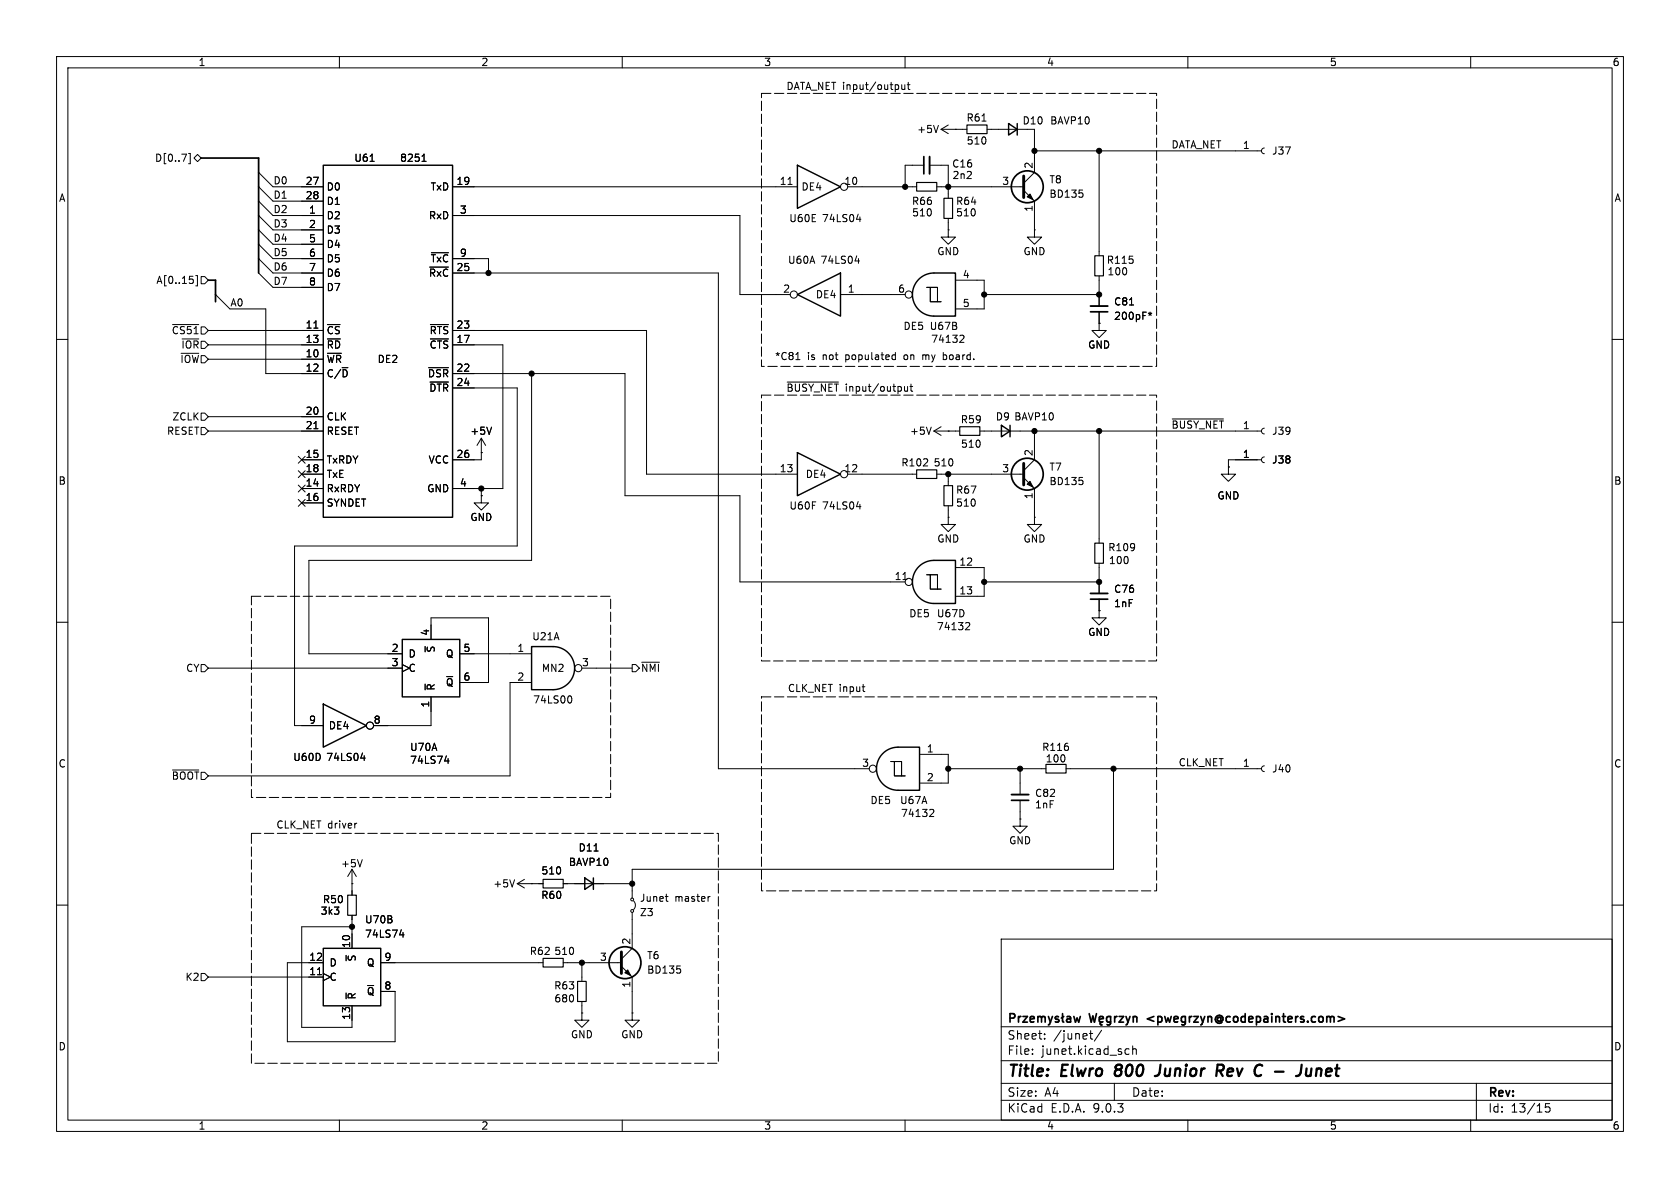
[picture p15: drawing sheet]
<svg xmlns="http://www.w3.org/2000/svg" width="297mm" height="210mm" viewBox="0 0 297 210" stroke-linecap="round" stroke-linejoin="round" font-family="sans-serif">
<defs><g id="words">
<g font-size="2.8">
<text x="178" y="190.9">Title:</text>
<text x="187.7" y="190.9">Elwro</text>
<text x="198" y="190.9">800</text>
<text x="206" y="190.9">Junior</text>
<text x="217.5" y="190.9">Rev</text>
<text x="225" y="190.9">C</text>
<text x="229.4" y="190.9">-</text>
<text x="234.2" y="190.9">Junet</text>
</g>
<g font-size="2.1">
<text x="178" y="184">Sheet:</text>
<text x="186.2" y="184">/junet/</text>
<text x="203.5" y="181.2">&lt;pwegrzyn@codepainters.com&gt;</text>
<text x="178" y="186.7">File:</text>
<text x="184.1" y="186.7">junet.kicad_sch</text>
<text x="178" y="196.9">KiCad</text>
<text x="178" y="194.1">Size:</text>
<text x="184.7" y="194.1">A4</text>
<text x="185.7" y="196.9">E.D.A.</text>
<text x="193.3" y="196.9">9.0.3</text>
<text x="200" y="194.1">Date:</text>
<text x="263" y="194.3">Rev:</text>
<text x="263" y="196.9">Id:</text>
<text x="267.1" y="196.9">13/15</text>
</g>
<g font-size="1.8">
<text x="35" y="11.9">1</text>
<text x="85" y="11.9">2</text>
<text x="135" y="11.9">3</text>
<text x="185" y="11.9">4</text>
<text x="235" y="11.9">5</text>
<text x="285" y="11.9">6</text>
<text x="138.9" y="16.1">DATA_NET input/output</text>
<text x="162" y="23.7">+5V</text>
<text x="170.8" y="21.7">R61</text>
<text x="180.7" y="22.2">D10</text>
<text x="185.6" y="22.2">BAVP10</text>
<text x="27.3" y="28.8">D[0..7]</text>
<text x="62.5" y="28.8">U61</text>
<text x="70.6" y="28.8">8251</text>
<text x="168.2" y="29.8">C16</text>
<text x="170.8" y="25.8">510</text>
<text x="182.6" y="29.9" transform="rotate(-90 182.6 29.9)">2</text>
<text x="207" y="26.3">DATA_NET</text>
<text x="219.6" y="26.4">1</text>
<text x="224.8" y="27.5">J37</text>
<text x="10.3" y="35.9">A</text>
<text x="48.3" y="32.7">D0</text>
<text x="48.3" y="35.2">D1</text>
<text x="53.9" y="32.8">27</text>
<text x="53.9" y="35.3">28</text>
<text x="57.7" y="33.9">D0</text>
<text x="76" y="33.9">TxD</text>
<text x="80.6" y="32.8">19</text>
<text x="137.8" y="32.8">11</text>
<text x="141.6" y="33.9">DE4</text>
<text x="149.2" y="32.8">10</text>
<text x="168.3" y="31.9">2n2</text>
<text x="177.1" y="32.8">3</text>
<text x="185.4" y="32.6">T8</text>
<text x="185.4" y="35.2">BD135</text>
<text x="285.3" y="35.9">A</text>
<text x="48.3" y="37.8">D2</text>
<text x="48.3" y="40.3">D3</text>
<text x="54.5" y="37.8">1</text>
<text x="54.5" y="40.4">2</text>
<text x="57.7" y="36.4">D1</text>
<text x="57.7" y="39">D2</text>
<text x="57.7" y="41.5">D3</text>
<text x="75.7" y="39">RxD</text>
<text x="81.2" y="37.8">3</text>
<text x="139.4" y="39.5">U60E</text>
<text x="145.2" y="39.5">74LS04</text>
<text x="161.1" y="36.4">R66</text>
<text x="161.2" y="38.5">510</text>
<text x="168.9" y="38.5">510</text>
<text x="168.9" y="36.4">R64</text>
<text x="182.6" y="37.5" transform="rotate(-90 182.6 37.5)">1</text>
<text x="48.3" y="45.4">D5</text>
<text x="48.3" y="47.9">D6</text>
<text x="48.3" y="42.8">D4</text>
<text x="54.5" y="42.9">5</text>
<text x="54.5" y="45.5">6</text>
<text x="57.7" y="44">D4</text>
<text x="57.7" y="46.6">D5</text>
<text x="76" y="46.6">~{TxC}</text>
<text x="81.2" y="45.5">9</text>
<text x="139.2" y="46.8">U60A</text>
<text x="145" y="46.8">74LS04</text>
<text x="165.6" y="45.3">GND</text>
<text x="180.8" y="45.3">GND</text>
<text x="195.6" y="46.8">R115</text>
<text x="27.5" y="50.4">A[0..15]</text>
<text x="48.3" y="50.5">D7</text>
<text x="54.5" y="48">7</text>
<text x="54.5" y="50.5">8</text>
<text x="57.7" y="49.1">D6</text>
<text x="57.7" y="51.7">D7</text>
<text x="75.7" y="49.1">~{RxC}</text>
<text x="80.6" y="48">25</text>
<text x="138.4" y="51.8">2</text>
<text x="144.1" y="52.9">DE4</text>
<text x="149.8" y="51.8">1</text>
<text x="158.7" y="51.8">6</text>
<text x="170.1" y="49.3">4</text>
<text x="195.7" y="48.9">100</text>
<text x="30.3" y="59.3">~{CS51}</text>
<text x="40.6" y="54.3">A0</text>
<text x="53.9" y="58.2">11</text>
<text x="57.7" y="59.3">~{CS}</text>
<text x="75.9" y="59.3">~{RTS}</text>
<text x="80.6" y="58.2">23</text>
<text x="159.6" y="58.5">DE5 U67B</text>
<text x="170.1" y="54.4">5</text>
<text x="196.9" y="56.7">200pF*</text>
<text x="196.9" y="54.2">C81</text>
<text x="31.8" y="64.4">~{IOW}</text>
<text x="32" y="61.8">~{IOR}</text>
<text x="53.9" y="60.7">13</text>
<text x="53.9" y="63.2">10</text>
<text x="53.9" y="65.8">12</text>
<text x="57.7" y="61.8">~{RD}</text>
<text x="57.7" y="64.4">~{WR}</text>
<text x="66.7" y="64.4">DE2</text>
<text x="75.9" y="61.8">~{CTS}</text>
<text x="80.6" y="60.7">17</text>
<text x="80.6" y="65.8">22</text>
<text x="136.9" y="63.9">*C81</text>
<text x="142.7" y="63.9">is</text>
<text x="145.5" y="63.9">not</text>
<text x="149.7" y="63.9">populated</text>
<text x="160.3" y="63.9">on</text>
<text x="163.7" y="63.9">my</text>
<text x="164.5" y="60.8">74132</text>
<text x="167.6" y="63.9">board.</text>
<text x="192.3" y="61.8">GND</text>
<text x="57.7" y="66.9">C/~{D}</text>
<text x="75.5" y="66.9">~{DSR}</text>
<text x="75.8" y="69.4">~{DTR}</text>
<text x="80.6" y="68.3">24</text>
<text x="138.9" y="69.4">~{BUSY_NET}</text>
<text x="149.4" y="69.4">input/output</text>
<text x="29.4" y="77.1">RESET</text>
<text x="30.4" y="74.5">ZCLK</text>
<text x="53.9" y="73.4">20</text>
<text x="53.9" y="75.9">21</text>
<text x="57.7" y="74.5">CLK</text>
<text x="57.7" y="77.1">RESET</text>
<text x="83.1" y="77.1">+5V</text>
<text x="160.8" y="77.1">+5V</text>
<text x="169.8" y="75">R59</text>
<text x="176" y="74.5">D9 BAVP10</text>
<text x="207" y="75.9">~{BUSY_NET} 1</text>
<text x="224.8" y="77.1">J39</text>
<text x="53.9" y="81">15</text>
<text x="53.9" y="83.6">18</text>
<text x="57.7" y="82.1">TxRDY</text>
<text x="75.7" y="82.1">VCC</text>
<text x="80.6" y="81">26</text>
<text x="137.8" y="83.6">13</text>
<text x="149.2" y="83.6">12</text>
<text x="159.2" y="82.7">R102</text>
<text x="165" y="82.7">510</text>
<text x="169.8" y="79.3">510</text>
<text x="177.1" y="83.6">3</text>
<text x="182.6" y="80.7" transform="rotate(-90 182.6 80.7)">2</text>
<text x="185.4" y="83.4">T7</text>
<text x="219.6" y="81">1</text>
<text x="224.8" y="82.1">J38</text>
<text x="10.3" y="85.9">B</text>
<text x="53.9" y="86.1">14</text>
<text x="53.9" y="88.6">16</text>
<text x="57.7" y="84.7">TxE</text>
<text x="57.7" y="87.2">RxRDY</text>
<text x="57.7" y="89.8">SYNDET</text>
<text x="75.4" y="87.2">GND</text>
<text x="81.2" y="86.1">4</text>
<text x="142.4" y="84.7">DE4</text>
<text x="168.9" y="89.8">510</text>
<text x="168.9" y="87.5">R67</text>
<text x="182.6" y="88.3" transform="rotate(-90 182.6 88.3)">1</text>
<text x="185.4" y="86">BD135</text>
<text x="215.1" y="88.5">GND</text>
<text x="285.3" y="85.9">B</text>
<text x="83.1" y="92.3">GND</text>
<text x="139.5" y="90.3">U60F</text>
<text x="145.2" y="90.3">74LS04</text>
<text x="165.6" y="96.1">GND</text>
<text x="169.5" y="100.1">12</text>
<text x="180.8" y="96.1">GND</text>
<text x="195.8" y="97.6">R109</text>
<text x="196" y="99.9">100</text>
<text x="158.1" y="102.6">11</text>
<text x="169.5" y="105.2">13</text>
<text x="196.9" y="107.5">1nF</text>
<text x="196.9" y="105">C76</text>
<text x="75.9" y="112.5" transform="rotate(-90 75.9 112.5)">4</text>
<text x="94" y="113.4">U21A</text>
<text x="160.6" y="109.3">DE5</text>
<text x="165.5" y="111.6">74132</text>
<text x="165.5" y="109.3">U67D</text>
<text x="192.3" y="112.6">GND</text>
<text x="32.8" y="119">CY</text>
<text x="69.1" y="115.3">2</text>
<text x="69.1" y="117.9">3</text>
<text x="72.1" y="116.4">D</text>
<text x="72.1" y="119">C</text>
<text x="77.1" y="115.5" transform="rotate(-90 77.1 115.5)">~{S}</text>
<text x="78.7" y="116.4">Q</text>
<text x="81.8" y="115.3">5</text>
<text x="91.4" y="115.3">1</text>
<text x="95.7" y="119">MN2</text>
<text x="102.8" y="117.9">3</text>
<text x="113.2" y="119">~{NMI}</text>
<text x="75.9" y="125.2" transform="rotate(-90 75.9 125.2)">1</text>
<text x="77.1" y="122.2" transform="rotate(-90 77.1 122.2)">~{R}</text>
<text x="78.7" y="121.5">~{Q}</text>
<text x="81.8" y="120.4">6</text>
<text x="91.4" y="120.4">2</text>
<text x="94.2" y="124.6">74LS00</text>
<text x="139.2" y="122.5">CLK_NET input</text>
<text x="54.5" y="128">9</text>
<text x="58" y="129.1">DE4</text>
<text x="66" y="128">8</text>
<text x="10.3" y="135.9">C</text>
<text x="51.7" y="134.7">U60D</text>
<text x="57.6" y="134.7">74LS04</text>
<text x="72.4" y="132.9">U70A</text>
<text x="72.4" y="135.2">74LS74</text>
<text x="152.3" y="135.6">3</text>
<text x="163.8" y="133.1">1</text>
<text x="184.1" y="132.9">R116</text>
<text x="184.8" y="135">100</text>
<text x="208.3" y="135.5">CLK_NET</text>
<text x="219.6" y="135.6">1</text>
<text x="224.8" y="136.8">J40</text>
<text x="285.3" y="135.9">C</text>
<text x="30.3" y="138">~{BOOT}</text>
<text x="153.8" y="142.3">DE5</text>
<text x="159" y="142.3">U67A</text>
<text x="163.8" y="138.2">2</text>
<text x="182.9" y="143.1">1nF</text>
<text x="182.9" y="141.1">C82</text>
<text x="48.8" y="146.7">CLK_NET driver</text>
<text x="159.2" y="144.6">74132</text>
<text x="178.3" y="149.5">GND</text>
<text x="60.2" y="153.5">+5V</text>
<text x="95.6" y="154.8">510</text>
<text x="100.5" y="153.3">BAVP10</text>
<text x="102.2" y="150.7">D11</text>
<text x="56.6" y="161.9">3k3</text>
<text x="57" y="159.9">R50</text>
<text x="87.1" y="157.1">+5V</text>
<text x="95.6" y="159.1">R60</text>
<text x="113" y="159.6">Junet</text>
<text x="119.3" y="159.6">master</text>
<text x="62" y="167.7" transform="rotate(-90 62 167.7)">10</text>
<text x="64.4" y="163.4">U70B</text>
<text x="64.4" y="166">74LS74</text>
<text x="111.5" y="167.1" transform="rotate(-90 111.5 167.1)">2</text>
<text x="113" y="162.2">Z3</text>
<text x="32.7" y="173.6">K2</text>
<text x="54.6" y="169.9">12</text>
<text x="54.6" y="172.5">11</text>
<text x="58.2" y="171">D</text>
<text x="58.2" y="173.6">C</text>
<text x="63.1" y="170.1" transform="rotate(-90 63.1 170.1)">~{S}</text>
<text x="64.8" y="171">Q</text>
<text x="67.9" y="169.9">9</text>
<text x="93.6" y="169">R62</text>
<text x="97.9" y="169">510</text>
<text x="106" y="169.9">3</text>
<text x="114.3" y="169.8">T6</text>
<text x="114.3" y="172.3">BD135</text>
<text x="63.1" y="176.8" transform="rotate(-90 63.1 176.8)">~{R}</text>
<text x="64.8" y="176.1">~{Q}</text>
<text x="67.9" y="175">8</text>
<text x="97.9" y="175.1">R63</text>
<text x="97.9" y="177.4">680</text>
<text x="111.5" y="174.7" transform="rotate(-90 111.5 174.7)">1</text>
<text x="10.3" y="185.9">D</text>
<text x="62" y="180.4" transform="rotate(-90 62 180.4)">13</text>
<text x="100.8" y="183.7">GND</text>
<text x="109.7" y="183.7">GND</text>
<text x="285.3" y="185.9">D</text>
<text x="35" y="199.9">1</text>
<text x="85" y="199.9">2</text>
<text x="135" y="199.9">3</text>
<text x="185" y="199.9">4</text>
<text x="235" y="199.9">5</text>
<text x="285" y="199.9">6</text>
</g>
</g></defs>
<g fill="none" stroke="#000" stroke-width=".18">
<path d="M10 10h277v190h-277zM12 12h273v186h-273zM60 10v2M110 10v2M158.8 15l.1 .2-.1 .6M159.4 15l.1 .8h.3l.2-.1M160 15v.8M160 10v2M160.4 15h.5M160.6 14.6v1l.3 .2M210 10v2M260 10v2"/>
<path d="M33.3 27.1h.3v1.8h-.3M34.3 27.9l.6-.6 .7 .6-.7 .7zM45.7 30.5l2.6 2.5h8.8M45.7 33l2.6 2.6h8.8M45.7 35.6l2.6 2.5h8.8M45.7 38.1l2.6 2.5h8.8M65.4 28.5h.7M74.6 28.5h.7M74.7 27.6l.3-.4v1.3M80 33h61M80 38.1h50.8v14h8.9M139.3 32.6h.7"/>
<path d="M149.9 33h12.2M151.4 38.8h.8M152 38.3v.9M163.3 29.2h-3.3v3.8M164.3 29.2h3.3v5.9M165.6 33h15.4M165.9 22.2l-.4 1.2M166.4 22.9l1.2 .7M166.4 22.9h4.5M167.6 22.1l-1.2 .8M167.6 38.6v2M168.9 22.9h.1"/>
<path d="M173.6 21.4h.7M174.5 22.9h8.4v7.6l-1.9 1.9M181 33.7l1.9 1.9v5M182.9 26.7h40.1M190.8 33.6h.6M191.3 34.1l.2 .2-.2 .5M194.3 26.7v18.5M223.5 26.2l-.3 .1-.2 .4 .2 .3 .3 .2M30.5 57.4h4.6M32.2 59.9h2.9M34.1 49.4v.6M34.6 48.7h.3v1.8h-.3"/>
<path d="M35.6 48.9h.6l.6 .6-.6 .7h-.6zM36.8 58.4h20.3M38.1 52.1l2.5 2.5h6.4v11.4h10.1M45.7 40.6l2.6 2.6h8.8M45.7 43.2l2.6 2.5h8.8M45.7 45.7l2.6 2.6h8.8M45.7 48.3l2.6 2.5h8.8M55.5 58h.7M76 47.2h3.3M76.1 57.4h3.2M76.1 59.9h3.2M76.3 44.7h3"/>
<path d="M80 48.3h47v87.6h26.7M80 58.4h34.3v25.4h26.7M80 45.7h6.4v2.6M148.6 52.1h11.4M151.2 46.1h.7M151.8 45.7v.9M163.8 50.8h.7v2.5h1.9M164.5 50.8h1.2v2.5M167.6 40.6v1.3h1.3l-1.3 1.3-1.2-1.3h1.2M167.6 40.6h.1M168.9 49.5h5.1v5.1h-5.1M169.9 59.3h.4l.1 .3-.8 .9h.8"/>
<path d="M174 52.1h20.3M182.9 40.6v1.3h1.2l-1.2 1.3-1.3-1.3h1.3M182.9 40.6h.1M194.3 57.2v1.2h1.3l-1.3 1.3-1.3-1.3h1.3M194.3 57.2h.1M194.3 48.8v5.3M194.3 55.1v2.1M199.7 53.9h.7M203 55.4l.3 .1M203.3 55.2v.3M203.3 55.5l-.2 .2M203.3 55.5l.2 .2"/>
<path d="M203.6 55.4l-.3 .1M10 60h2M32 62.5h3.1M35.6 73h.6l.6 .7-.6 .6h-.6zM35.6 75.6h.6l.6 .6-.6 .6h-.6zM36.8 76.2h20.3M36.8 61h20.3M36.8 63.5h20.3M36.8 73.7h20.3M55.5 75.8h.7M75.8 65h3.5M76 67.5h3.3"/>
<path d="M80 66h30.5v21.6h20.3v15.3h29.2M80 68.6h11.4v27.9h-39.3v31.8h5M80 61h8.9v25.4h-8.9M85.1 77.5l-.8 1.2M85.1 77.5l.8 1.2M85.1 77.5v3.8h-5.1M86.9 75.5l-.4 1.3M94 66v33.1h-39.4v16.5h16.5M139.2 67.5h9M140.7 63.6h.7M157.9 62.7l.4 .1M158.3 63.5l-.4 .1"/>
<path d="M158.3 62.3v1.3M159.2 68.4l.2 .2-.2 .5M159.9 68.3l.1 .8 .3 .1 .1-.2M160.4 68.3v.9M160.9 68.3h.5M161.1 67.9v1.1l.3 .2M163.1 62.7v.9M163.3 62.7l-.2 .1M164.6 75.5l-.4 1.3M165.1 76.2l1.3 .8M165.1 76.2h4.6M166.4 75.4l-1.3 .8"/>
<path d="M166.8 63.5l.3 .1M166.8 62.3v1.3M167.1 62.7l-.3 .1M167.6 76.2h.1M173.2 76.2h49.8M182.9 76.2v5.1l-1.9 1.9M194.3 76.2v19.8M207.2 74.1h9.1M223.5 75.7l-.3 .1-.2 .4 .2 .4 .3 .1M285 60h2M52.7 88.3l1.2 1.2M52.7 83.2l1.2 1.2"/>
<path d="M52.7 85.8l1.2 1.2M52.7 80.7l1.2 1.2M53.3 83.8h3.8M53.3 81.3h3.8M53.3 86.4h3.8M53.3 88.9h3.8M53.9 88.3l-1.2 1.2M53.9 83.2l-1.2 1.2M53.9 85.8l-1.2 1.2M53.9 80.7l-1.2 1.2M85.1 80h.1M85.1 87.6v1.3h1.3l-1.3 1.3-1.3-1.3h1.3"/>
<path d="M85.1 87.6h.1M85.1 86.4v1.2M149.9 83.8h12.2M151.4 89.6h.8M152 89.1v.9M165.6 83.8h15.4M167.6 91.4v1.3h1.3l-1.3 1.3-1.2-1.3h1.2M167.6 91.4h.1M167.6 83.8v2.1M167.6 89.4v2M181 84.5l1.9 1.9v5M182.9 91.4v1.3h1.2l-1.2 1.3-1.3-1.3h1.3"/>
<path d="M182.9 91.4h.1M190.8 84.4h.6M191.3 84.9l.2 .2-.2 .5M194.3 99.6v5.3M217.2 82.6v1.2h1.2l-1.2 1.3-1.3-1.3h1.3M217.2 82.6h.1M223 81.3h-5.8v1.3M223.5 80.8l-.3 .1-.2 .4 .2 .3 .3 .2M10 110h2M35.6 117.5h.6l.6 .6-.6 .6h-.6zM36.8 118.1h34.3M71.1 117.5l1.3 .6-1.3 .6"/>
<path d="M76.2 113v-3.8h10.2v11.5h-5.1M81.3 115.6h12.7M102.9 118.1h8.9M111.8 117.5h.6l.6 .6-.6 .6h-.6zM113.4 117.1h3.2M159.6 102.5h.8M163.8 101.6h.7v2.5h1.9M164.5 101.6h1.2v2.5M168.9 100.3h5.1v5.1h-5.1M170.9 110.1h.4l.1 .3-.7 .9h.7M174 102.9h20.3M194.3 108v1.2h1.3l-1.3 1.3-1.3-1.3h1.3"/>
<path d="M194.3 108h.1M194.3 105.9v2.1M285 110h2M30.5 136.1h4.6M63.8 134h.8M64.4 133.6v.8M75.2 120.9v1M76.2 123.2v5.1h-10.2M78.6 134.5h.8M79.2 134.1v.8M94 120.7h-3.8v16.5h-53.4M100.8 123a.79 .79 0 0 1 0 1.3"/>
<path d="M152.4 121.4h.5M152.7 122.2h.2M157.5 134.6h.6v2.6h1.9M158.1 134.6h1.3v2.6M162.6 133.4h5v5h-5M167.6 135.9h17.3M180.3 135.9v4.6M188.5 135.9h34.5M196.8 135.9v17.8h-85v5.1M223.5 135.4l-.3 .1-.2 .4 .2 .3 .3 .2M62.2 156.2h.1M62.2 153.7v4.5"/>
<path d="M62.2 153.7l-.7 1.2M62.2 153.7l.8 1.2M63 145.5h.1M64 152l-.4 1.2M91 155.5l-.5 1.3M91.4 156.2l1.3 .8M91.4 156.2h4.6M92.7 155.4l-1.3 .8M94 156.2h.1M99.6 156.2h12.2M105 150.4h.7M112 159.3a1.08 1.08 0 0 1 0 1.5"/>
<path d="M117.6 158.5h.5M117.9 159.3h.2M125.5 158.5h-.2M164.5 143.1h.5l.1 .3-.8 .9h.8M180.3 144.8v1.3h1.3l-1.3 1.2-1.2-1.2h1.2M180.3 144.8h.1M180.3 141.5v3.3M10 160h2M35.6 172.1h.6l.6 .6-.6 .7h-.6zM36.8 172.7h20.3M56.1 172.3h.7M57.1 172.1l1.3 .6-1.3 .7"/>
<path d="M57.1 170.2h-6.3v14h19v-8.9h-2.5M61.2 175.5v1.1M62.2 161.8v5.8M62.2 163.8h-8.9v17.8h8.9v-3.8M67.3 170.2h28.7M70.6 165.3h.8M71.2 164.8v.9M99.6 170.2h10.3M102.9 179.1v1.2h1.2l-1.2 1.3-1.3-1.3h1.3M102.9 179.1h.1M102.9 170.2v3.3M102.9 177v2.1"/>
<path d="M109.9 170.8l1.9 1.9v6.4M111.8 179.1v1.2h1.2l-1.2 1.3-1.3-1.3h1.3M111.8 179.1h.1M111.8 161.3v6.3l-1.9 1.9M119.7 170.8h.6M120.2 171.3l.1 .2-.1 .5M177 166h108v32h-108zM285 160h2M60 198v2M110 198v2M160 198v2M177 194.5h108"/>
<path d="M177 191.5h108M177 187.5h108M177 181.5h108M182.5 186.3v.1M182.5 185.5v.1M184.7 183.6v.1M184.7 182.8v.1M192.6 182.7h.6M192.8 182.2v1.3l.4 .2M194.7 182.1l-1.2 2M197 191.5v3M199 186.3h.6"/>
<path d="M199 185.5h.6M200.2 185.5l.3-.1 .3 .1 .1 .9M200.2 184.9v1.5M210 198v2M260 198v2M261 191.5v6.5M274 195.1h-.8v.7l.2-.1h.5l.1 .3v.5l-.3 .1-.5-.1"/>
<circle cx="149.2" cy="33" r=".63"/>
<circle cx="140.3" cy="52.1" r=".63"/>
<circle cx="160.7" cy="52.1" r=".63"/>
<circle cx="149.2" cy="83.8" r=".63"/>
<circle cx="102.2" cy="118.1" r=".63"/>
<circle cx="160.7" cy="102.9" r=".63"/>
<circle cx="65.4" cy="128.3" r=".63"/>
<circle cx="154.3" cy="135.9" r=".63"/>
<circle cx="111.8" cy="159" r=".25"/>
<circle cx="111.8" cy="161" r=".25"/>
</g>
<path d="M197.2 189.3l-.1 .5 .1 .3M205.2 188.2l-.2 1.4a.74 .74 0 0 1-.8 .6M215.3 188.2l.9 .1a.58 .58 0 0 1-.3 1h-.8M215.6 189.3l.6 .9M230.1 188.2l-.2 1.4M231 188.9l-.1 1M231.7 190l-.3 .2M231.8 188.9l-.1 1.3M232.8 188.9l-.2 1.3M233.4 188.9l-.6 .2" fill="none" stroke="#000" stroke-width=".4"/>
<g fill="none" stroke="#000" stroke-width=".3">
<path d="M35.6 27.9h10.1v20.4M163.3 27.7v3M36.8 49.5h1.3v3.8M192.8 55.1h3M192.8 105.9h3M178.8 141.5h3.1M178.6 180l.7-.1 .1-.2-.1-.4-.2-.1h-.5v1.5M180.1 179.7v1M180.5 179.7l-.3 .1-.1 .2M180.8 179.7h.8l-.8 1h.8M183.5 179.8l.4-.1 .2 .2M183.5 179.7v1"/>
<path d="M184.1 179.9l.2-.2 .4 .1 .1 .9M184.1 179.9v.8M185.3 179.7l.4 1M186.1 179.7l-.4 1M187.1 179.8l-.3-.1-.2 .2v.2l.5 .2v.3h-.5M187.8 179.2v1.3l.3 .2M188.1 179.7l-.5 .3M188.6 179.8h.6l.1 .9M189.8 179.7l.3 1 .3-.7 .3 .7 .3-1M192.6 179.2l.3 1.5 .3-1.1 .3 1.1 .3-1.5M196.3 179.8l-.4-.1-.3 .3v.4l.2 .2h.5M196.3 179.7v1.2l-.2 .3-.4-.1"/>
<path d="M197.1 179.7v1M197.5 179.7l-.3 .1-.1 .2M197.8 179.7h.8l-.8 1h.8M199.1 179.7l.3 1M199.8 179.7l-.4 1M200.3 179.8l.3-.1 .3 .1 .1 .9M200.3 179.7v1M236.6 179.7l1.1 .4-1.1 .4M182.1 180.2l.7-.2v-.2l-.5-.1-.2 .2 .1 .7h.6M185.7 180.7l-.1 .3-.3 .2M189.3 180l-.5 .1a.29 .29 0 0 0-.3 .3 .29 .29 0 0 0 .3 .3l.5-.1M194.3 180.2l.8-.2-.1-.2-.4-.1-.3 .2 .1 .7h.6"/>
<path d="M194.7 180.7l-.2 .3 .3 .2M199.4 180.7l-.1 .3-.2 .2"/>
<circle cx="181.6" cy="33" r="2.82"/>
<circle cx="181.6" cy="83.8" r="2.82"/>
<circle cx="110.5" cy="170.2" r="2.82"/>
</g>
<g fill="none" stroke="#000" stroke-width=".25">
<path d="M57.1 29.2h22.9v62.2h-22.9zM141 29.2l7.6 3.8-7.6 3.8zM178.3 21.8l1.5 1.1-1.5 1zM179.8 21.8v2.1M141 52.1l7.6-3.8v7.6zM162.4 49.4a3.8 3.8 0 0 1 2.7-1.1h3.8v7.6h-3.8a3.8 3.8 0 0 1-3.5-2.4 3.8 3.8 0 0 1 .8-4.1zM177 75.2l1.6 1-1.6 1zM178.6 75.2v2M141 80l7.6 3.8-7.6 3.8zM71.1 113h10.2v10.2h-10.2zM94 114.3h3.8a3.8 3.8 0 0 1 3.8 3.8 3.8 3.8 0 0 1-3.8 3.8h-3.8zM162.4 100.2a3.8 3.8 0 0 1 2.7-1.1h3.8v7.6h-3.8a3.8 3.8 0 0 1-3.5-2.4 3.8 3.8 0 0 1 .8-4.1z"/>
<path d="M57.1 124.5l7.7 3.8-7.7 3.8zM156.1 133.2a3.8 3.8 0 0 1 2.6-1.1h3.9v7.6h-3.9a3.8 3.8 0 0 1-3.5-2.4 3.8 3.8 0 0 1 .9-4.1zM103.4 155.2l1.5 1-1.5 1zM104.9 155.2v2M57.1 167.6h10.2v10.2h-10.2z"/>
</g>
<g fill="none" stroke="#000" stroke-width=".2">
<path d="M162.1 32.3h3.5v1.5h-3.5zM166.9 35.1h1.5v3.5h-1.5zM170.9 22.1h3.6v1.5h-3.6zM193.5 45.2h1.6v3.6h-1.6zM169.7 75.4h3.5v1.6h-3.5zM162.1 83.1h3.5v1.5h-3.5zM166.9 85.9h1.5v3.5h-1.5zM193.5 96h1.6v3.6h-1.6zM184.9 135.1h3.6v1.6h-3.6zM61.5 158.2h1.5v3.6h-1.5zM96 155.4h3.6v1.6h-3.6zM96 169.4h3.6v1.5h-3.6z"/>
<path d="M102.1 173.5h1.5v3.5h-1.5z"/>
</g>
<path d="M164.3 27.7v3M192.8 54.1h3M192.8 104.9h3M178.8 140.5h3.1" fill="none" stroke="#000" stroke-width=".33"/>
<path d="M181 31.1v3.8zM181 81.9v3.8zM109.9 168.3v3.8z" fill="#000" stroke="#000" stroke-width=".51"/>
<g fill="#000" stroke="#000" stroke-width=".18">
<path d="M181.6 34.8l.5-.5 .5 1zM181.6 85.6l.5-.5 .5 1zM110.5 172l.5-.5 .5 1z"/>
<circle cx="160" cy="33" r=".46"/>
<circle cx="167.6" cy="33" r=".46"/>
<circle cx="182.9" cy="26.7" r=".46"/>
<circle cx="194.3" cy="26.7" r=".46"/>
<circle cx="86.4" cy="48.3" r=".46"/>
<circle cx="174" cy="52.1" r=".46"/>
<circle cx="194.3" cy="52.1" r=".46"/>
<circle cx="94" cy="66" r=".46"/>
<circle cx="182.9" cy="76.2" r=".46"/>
<circle cx="194.3" cy="76.2" r=".46"/>
<circle cx="85.1" cy="86.4" r=".46"/>
<circle cx="167.6" cy="83.8" r=".46"/>
<circle cx="174" cy="102.9" r=".46"/>
<circle cx="194.3" cy="102.9" r=".46"/>
<circle cx="167.6" cy="135.9" r=".46"/>
<circle cx="180.3" cy="135.9" r=".46"/>
<circle cx="196.8" cy="135.9" r=".46"/>
<circle cx="111.8" cy="156.2" r=".46"/>
<circle cx="62.2" cy="163.8" r=".46"/>
<circle cx="102.9" cy="170.2" r=".46"/>
</g>
<path d="M134.6 16.5h69.9v48.3h-69.9zM134.6 69.9h69.9v46.9h-69.9zM44.4 105.4h63.5v35.6h-63.5zM134.6 123.2h69.9v34.3h-69.9zM44.4 147.3h82.6v40.7h-82.6z" fill="none" stroke="#000" stroke-width=".18" stroke-dasharray="1.7 .6"/>
<use href="#words"/>
</svg>
